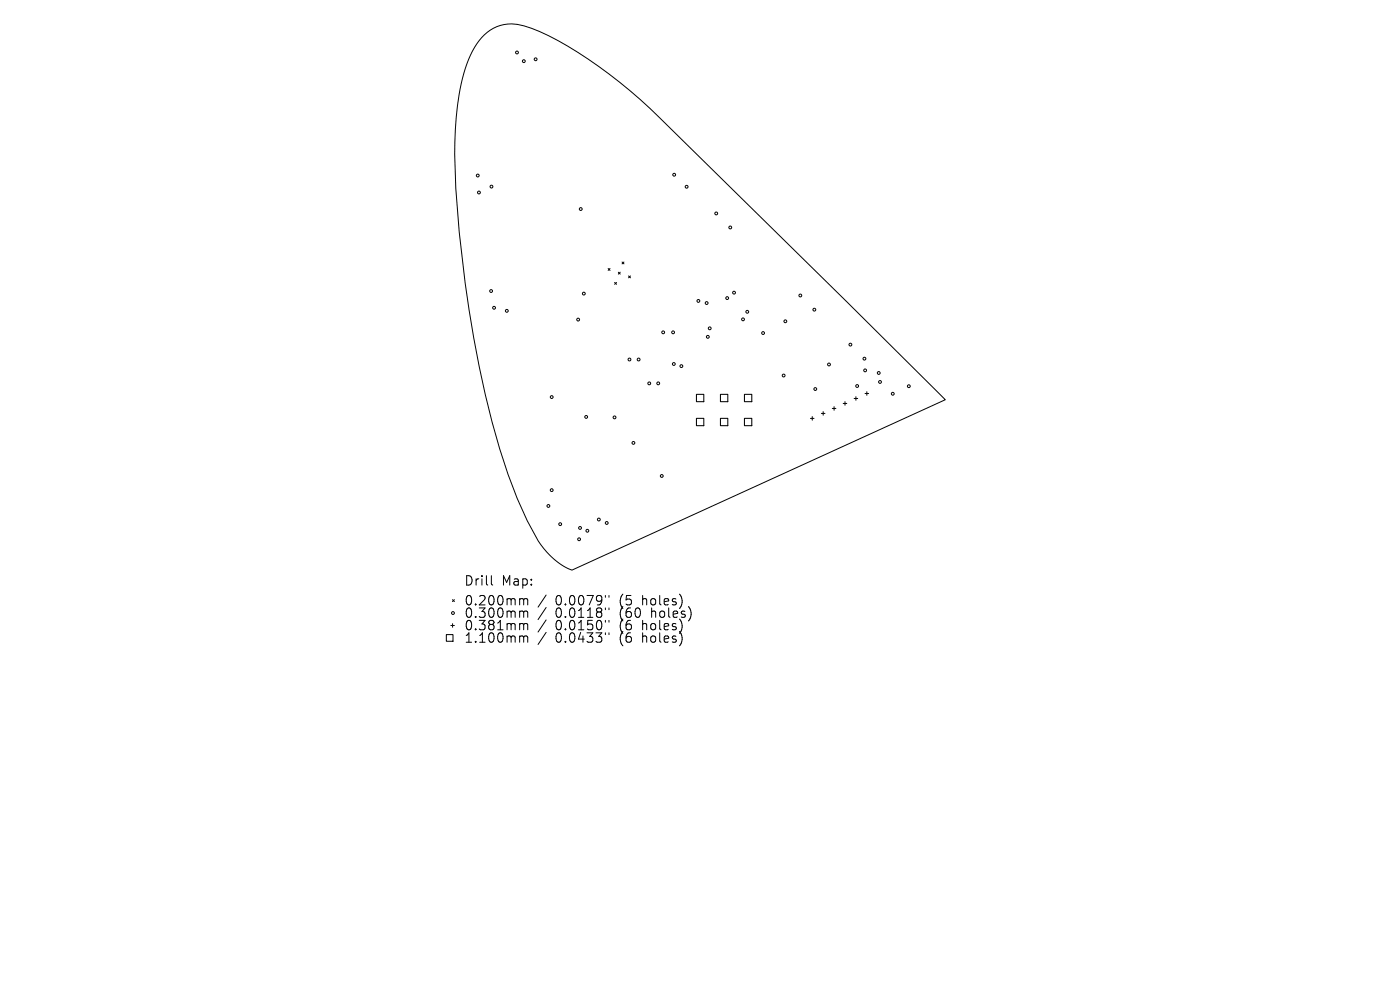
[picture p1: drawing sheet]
<svg xmlns="http://www.w3.org/2000/svg" width="297mm" height="210mm" viewBox="0 0 297 210" stroke-linecap="round" stroke-linejoin="round" font-family="sans-serif">
<defs><g id="words">
<g font-size="2.8">
<text x="98.4" y="124.5">Drill</text>
<text x="106.4" y="124.5">Map:</text>
<text x="98.4" y="128.7">0.200mm</text>
<text x="98.4" y="131.3">0.300mm</text>
<text x="117.8" y="128.7">0.0079&quot;</text>
<text x="117.8" y="131.3">0.0118&quot;</text>
<text x="131.6" y="128.7">(5</text>
<text x="131.6" y="131.3">(60</text>
<text x="136.5" y="128.7">holes)</text>
<text x="138.4" y="131.3">holes)</text>
<text x="98.4" y="134">0.381mm</text>
<text x="98.4" y="136.6">1.100mm</text>
<text x="117.8" y="134">0.0150&quot;</text>
<text x="117.8" y="136.6">0.0433&quot;</text>
<text x="131.6" y="134">(6</text>
<text x="131.6" y="136.6">(6</text>
<text x="136.5" y="134">holes)</text>
<text x="136.5" y="136.6">holes)</text>
</g>
</g></defs>
<g fill="none" stroke="#000" stroke-width=".21">
<path d="M102.8 7.4a8.3 8.3 0 0 1 8.4-1.9 58 58 0 0 1 15.8 8.6l6.7 5.2 4.2 3.7 41.6 40.9 21 20.9-79.2 36.1a15.2 15.2 0 0 1-7.1-6.2 95.8 95.8 0 0 1-9.8-25.2 260.7 260.7 0 0 1-7.9-56.7 57.6 57.6 0 0 1 2.2-18.3 17.2 17.2 0 0 1 4.1-7.1zM129 57l.4 .4M129.4 57l-.4 .4M130.4 59.9l.4 .4M130.8 59.9l-.4 .4M131.2 57.7l.4 .4M131.6 57.7l-.4 .4M132 55.6l.4 .4M132.4 55.6l-.4 .4M133.3 58.5l.4 .4M133.7 58.5l-.4 .4M171.9 88.8h.8"/>
<path d="M172.3 88.4v.7M174.2 87.7h.8M174.6 87.3v.8M176.6 86.6h.7M176.9 86.3v.7M178.9 85.6h.7M179.3 85.2v.8M181.2 84.5h.8M181.6 84.1v.8M183.5 83.5h.8M183.9 83.1v.8M94.7 134.6h1.4v1.4h-1.4z"/>
<path d="M95.6 132.7h.8M96 127.2l.4 .4M96 132.3v.8M96.4 127.2l-.4 .4M104.2 122.1v1.7l.3 .3M110.5 127l.5 .1 .1 .2M110.5 129.6l.5 .1 .1 .2M110.5 132.3l.5 .1 .1 .2M110.5 134.9l.5 .1 .1 .2M111.1 127.3l.3-.3 .5 .1 .1 1.2M111.1 127.3v1M111.1 129.9v1.1"/>
<path d="M111.1 132.6v1M111.1 135.2v1M111.1 129.9l.3-.3 .5 .1 .1 1.3M111.1 132.6l.3-.3 .5 .1 .1 1.2M111.1 135.2l.3-.3 .5 .1 .1 1.2M115.9 126.2l-1.8 2.6M115.9 128.9l-1.8 2.5M115.9 131.5l-1.8 2.6M115.9 134.1l-1.8 2.6M128.4 126.3v.4M128.4 129v.3M128.4 131.6v.4"/>
<path d="M128.4 134.2v.4M129.2 126.3v.4M129.2 129v.3M129.2 131.6v.4M129.2 134.2v.4"/>
<circle cx="109.7" cy="11.1" r=".3"/>
<circle cx="111.1" cy="13" r=".3"/>
<circle cx="113.6" cy="12.6" r=".3"/>
<circle cx="101.4" cy="37.2" r=".3"/>
<circle cx="104.3" cy="39.6" r=".3"/>
<circle cx="143" cy="37.1" r=".3"/>
<circle cx="145.7" cy="39.6" r=".3"/>
<circle cx="101.6" cy="40.8" r=".3"/>
<circle cx="123.2" cy="44.3" r=".3"/>
<circle cx="151.9" cy="45.3" r=".3"/>
<circle cx="154.9" cy="48.3" r=".3"/>
<circle cx="104.2" cy="61.7" r=".3"/>
<circle cx="104.8" cy="65.3" r=".3"/>
<circle cx="107.5" cy="65.9" r=".3"/>
<circle cx="122.7" cy="67.8" r=".3"/>
<circle cx="123.9" cy="62.3" r=".3"/>
<circle cx="133.5" cy="76.3" r=".3"/>
<circle cx="135.5" cy="76.3" r=".3"/>
<circle cx="140.7" cy="70.5" r=".3"/>
<circle cx="142.8" cy="70.5" r=".3"/>
<circle cx="142.9" cy="77.2" r=".3"/>
<circle cx="144.5" cy="77.7" r=".3"/>
<circle cx="148.2" cy="63.8" r=".3"/>
<circle cx="149.9" cy="64.3" r=".3"/>
<circle cx="150.2" cy="71.5" r=".3"/>
<circle cx="150.6" cy="69.6" r=".3"/>
<circle cx="154.3" cy="63.2" r=".3"/>
<circle cx="155.7" cy="62.1" r=".3"/>
<circle cx="157.6" cy="67.7" r=".3"/>
<circle cx="158.5" cy="66.1" r=".3"/>
<circle cx="161.9" cy="70.7" r=".3"/>
<circle cx="166.2" cy="79.7" r=".3"/>
<circle cx="166.6" cy="68.2" r=".3"/>
<circle cx="169.8" cy="62.7" r=".3"/>
<circle cx="172.8" cy="65.7" r=".3"/>
<circle cx="175.9" cy="77.3" r=".3"/>
<circle cx="180.4" cy="73.1" r=".3"/>
<circle cx="183.4" cy="76.1" r=".3"/>
<circle cx="183.5" cy="78.6" r=".3"/>
<circle cx="186.4" cy="79.1" r=".3"/>
<circle cx="117" cy="84.2" r=".3"/>
<circle cx="124.4" cy="88.4" r=".3"/>
<circle cx="130.4" cy="88.5" r=".3"/>
<circle cx="134.4" cy="94" r=".3"/>
<circle cx="137.7" cy="81.3" r=".3"/>
<circle cx="139.6" cy="81.3" r=".3"/>
<circle cx="173" cy="82.5" r=".3"/>
<circle cx="181.8" cy="81.9" r=".3"/>
<circle cx="186.7" cy="81" r=".3"/>
<circle cx="189.4" cy="83.5" r=".3"/>
<circle cx="192.8" cy="81.9" r=".3"/>
<circle cx="116.3" cy="107.3" r=".3"/>
<circle cx="117" cy="104" r=".3"/>
<circle cx="118.8" cy="111.2" r=".3"/>
<circle cx="122.9" cy="114.4" r=".3"/>
<circle cx="123.1" cy="112" r=".3"/>
<circle cx="124.6" cy="112.6" r=".3"/>
<circle cx="127" cy="110.2" r=".3"/>
<circle cx="128.7" cy="110.9" r=".3"/>
<circle cx="140.4" cy="101" r=".3"/>
<circle cx="96.1" cy="130" r=".3"/>
</g>
<path d="M147.7 83.7h1.6v1.5h-1.6zM147.7 88.7h1.6v1.6h-1.6zM152.8 83.7h1.6v1.5h-1.6zM152.8 88.7h1.6v1.6h-1.6zM157.9 83.7h1.6v1.5h-1.6zM157.9 88.7h1.6v1.6h-1.6z" fill="none" stroke="#000" stroke-width=".22"/>
<use href="#words"/>
</svg>
